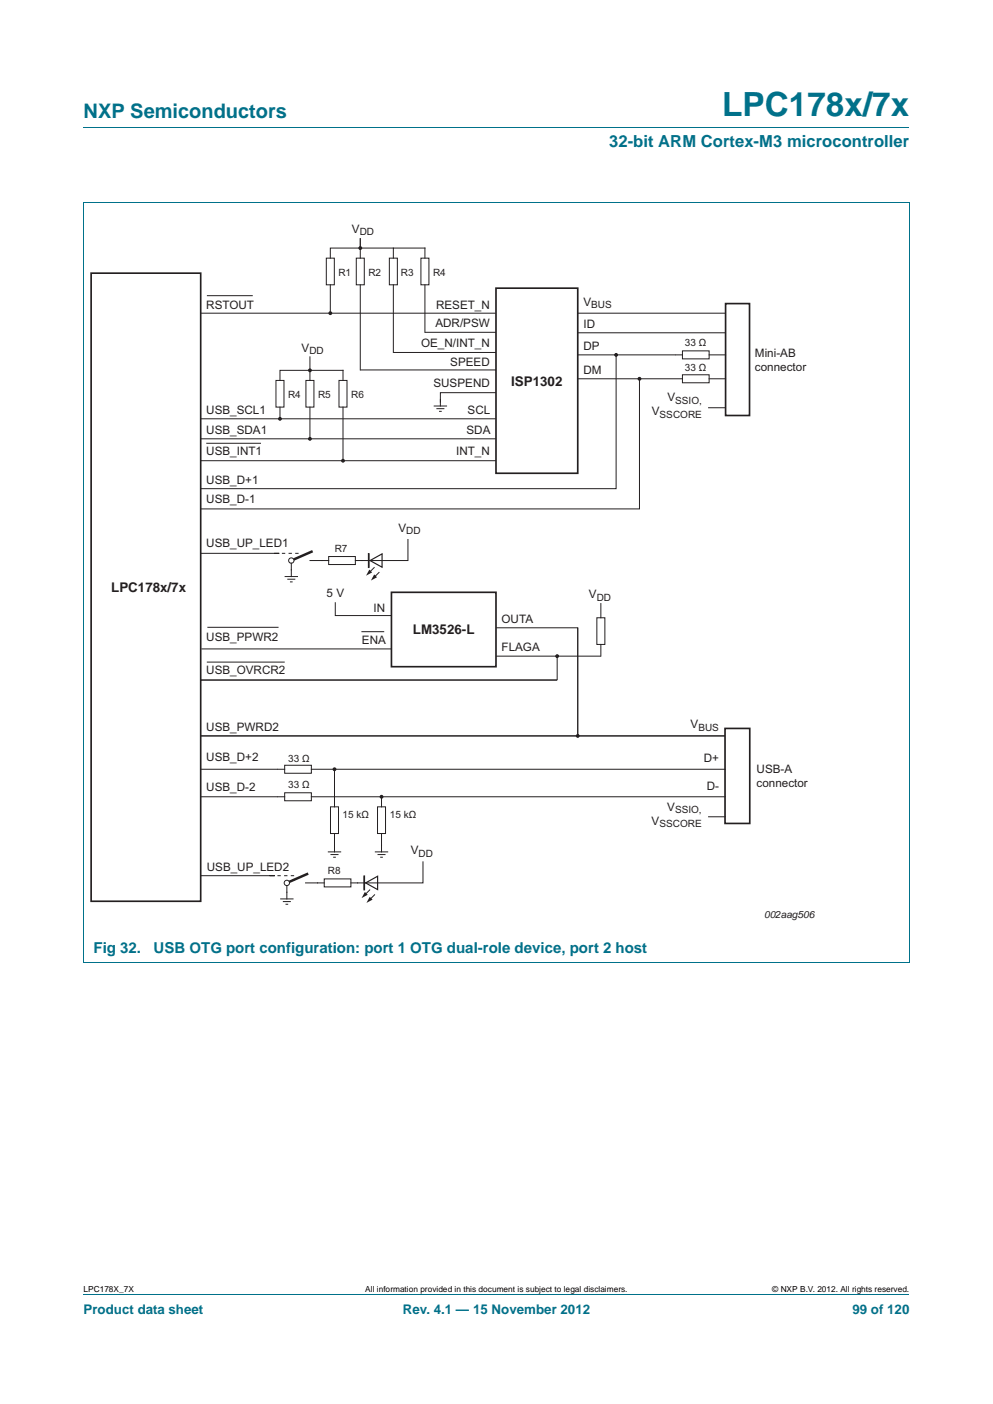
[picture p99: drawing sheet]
<svg xmlns="http://www.w3.org/2000/svg" width="210mm" height="297mm" viewBox="0 0 210 297" stroke-linecap="round" stroke-linejoin="round" font-family="sans-serif">
<defs><g id="words">
<text font-size="7" fill="#00718a" x="152.7" y="24.6">LPC178x/7x</text>
<text font-size="4.2" fill="#00718a" x="17.7" y="24.9">NXP Semiconductors</text>
<text font-size="3.5" fill="#00718a" x="128.8" y="31.1">32-bit ARM Cortex-M3 microcontroller</text>
<g font-size="3.2" fill="#00718a">
<text x="19.8" y="201.5">Fig 32.</text>
<text x="32.5" y="201.5">USB OTG port configuration: port 1 OTG dual-role device, port 2 host</text>
</g>
<g font-size="2.8" fill="#231f20">
<text x="108.1" y="81.6">ISP1302</text>
<text x="23.5" y="125.3">LPC178x/7x</text>
<text x="87.3" y="134.2">LM3526-L</text>
</g>
<g font-size="2.8" fill="#00718a">
<text x="17.7" y="277.9">Product data sheet</text>
<text x="85.2" y="277.9">Rev. 4.1 — 15 November 2012</text>
<text x="180.2" y="277.9">99 of 120</text>
</g>
<g font-size="2.5" fill="#231f20">
<text x="74.4" y="49.2">V</text>
<text x="43.6" y="65.4">RSTOUT</text>
<text x="92.2" y="65.4">RESET_N</text>
<text x="123.4" y="64.8">V</text>
<text x="92.1" y="69.2">ADR/PSW</text>
<text x="123.4" y="69.5">ID</text>
<text x="63.8" y="74.4">V</text>
<text x="89" y="73.4">OE_N/INT_N</text>
<text x="95.2" y="77.4">SPEED</text>
<text x="123.4" y="74">DP</text>
<text x="159.6" y="75.4">Mini-AB</text>
<text x="91.7" y="82">SUSPEND</text>
<text x="123.4" y="79.1">DM</text>
<text x="159.6" y="78.4">connector</text>
<text x="43.6" y="87.6">USB_SCL1</text>
<text x="98.9" y="87.5">SCL</text>
<text x="137.8" y="87.9">V</text>
<text x="141.1" y="84.9">V</text>
<text x="43.6" y="91.8">USB_SDA1</text>
<text x="98.6" y="91.7">SDA</text>
<text x="43.6" y="96.2">USB_INT1</text>
<text x="96.5" y="96.2">INT_N</text>
<text x="43.6" y="102.3">USB_D+1</text>
<text x="43.6" y="106.4">USB_D-1</text>
<text x="84.3" y="112.5">V</text>
<text x="43.6" y="115.8">USB_UP_LED1</text>
<text x="69.1" y="126.2">5 V</text>
<text x="79" y="129.4">IN</text>
<text x="106.1" y="131.8">OUTA</text>
<text x="124.5" y="126.6">V</text>
<text x="43.6" y="135.6">USB_PPWR2</text>
<text x="76.5" y="136.3">ENA</text>
<text x="106.1" y="137.8">FLAGA</text>
<text x="43.6" y="142.7">USB_OVRCR2</text>
<text x="43.6" y="154.6">USB_PWRD2</text>
<text x="146" y="154.1">V</text>
<text x="43.6" y="161.1">USB_D+2</text>
<text x="148.8" y="161.2">D+</text>
<text x="43.6" y="167.4">USB_D-2</text>
<text x="149.4" y="167.2">D-</text>
<text x="160" y="163.5">USB-A</text>
<text x="160" y="166.5">connector</text>
<text x="141.1" y="171.6">V</text>
<text x="137.8" y="174.5">V</text>
<text x="43.7" y="184.3">USB_UP_LED2</text>
<text x="86.9" y="180.7">V</text>
</g>
<g font-size="2.1" fill="#231f20">
<text x="76.1" y="49.7">DD</text>
<text x="71.6" y="58.3">R1</text>
<text x="77.9" y="58.3">R2</text>
<text x="84.8" y="58.3">R3</text>
<text x="91.6" y="58.3">R4</text>
<text x="125" y="65.3">BUS</text>
<text x="65.4" y="74.9">DD</text>
<text x="144.8" y="73.2">33 Ω</text>
<text x="144.8" y="78.5">33 Ω</text>
<text x="60.9" y="84.2">R4</text>
<text x="67.2" y="84.2">R5</text>
<text x="74.3" y="84.2">R6</text>
<text x="139.5" y="88.3">SSCORE</text>
<text x="142.8" y="85.4">SSIO,</text>
<text x="85.9" y="113">DD</text>
<text x="70.8" y="116.8">R7</text>
<text x="126.2" y="127">DD</text>
<text x="147.7" y="154.6">BUS</text>
<text x="60.9" y="161.2">33 Ω</text>
<text x="60.9" y="166.6">33 Ω</text>
<text x="72.4" y="173.1">15 kΩ</text>
<text x="82.5" y="173.1">15 kΩ</text>
<text x="142.7" y="172.1">SSIO,</text>
<text x="139.4" y="175">SSCORE</text>
<text x="69.3" y="184.9">R8</text>
<text x="88.5" y="181.2">DD</text>
<text x="161.6" y="194.2">002aag506</text>
</g>
<g font-size="1.8">
<text x="17.7" y="273.3">LPC178X_7X</text>
<text x="77.2" y="273.3">All information provided in this document is subject to legal disclaimers.</text>
<text x="163.3" y="273.3">© NXP B.V. 2012. All rights reserved.</text>
</g>
</g></defs>
<path d="M17.7 27h174.6M17.6 42.9h174.7M17.7 42.9v160.7M192.3 42.9v160.7M17.6 203.7h174.7M17.7 273.9h174.6" fill="none" stroke="#00718a" stroke-width=".21"/>
<path d="M19.3 57.8h23.1v132.9h-23.1z" fill="none" stroke="#231f20" stroke-width=".35"/>
<path d="M42.4 66.3h62.5M76.2 78.3h28.7M83.2 74.6h21.7M89.9 70.3h15M130.3 75.1v28.3h-87.9M42.4 92.8h62.5M42.4 88.6h62.5M42.4 97.5h62.5M135.2 80.1v27.6h-92.8M42.4 117.1h16.6h-1" fill="none" stroke="#231f20" stroke-width=".21"/>
<circle cx="59.2" cy="88.6" r=".28" fill="#231f20"/>
<circle cx="59.2" cy="88.6" r=".28" fill="none" stroke="#231f20" stroke-width=".25"/>
<circle cx="117.8" cy="138.8" r=".28" fill="#231f20"/>
<circle cx="117.8" cy="138.8" r=".28" fill="none" stroke="#231f20" stroke-width=".25"/>
<circle cx="122.2" cy="155.7" r=".28" fill="#231f20"/>
<circle cx="122.2" cy="155.7" r=".28" fill="none" stroke="#231f20" stroke-width=".25"/>
<circle cx="76.2" cy="52.5" r=".28" fill="#231f20"/>
<circle cx="76.2" cy="52.5" r=".28" fill="none" stroke="#231f20" stroke-width=".25"/>
<circle cx="69.8" cy="66.3" r=".28" fill="#231f20"/>
<circle cx="69.8" cy="66.3" r=".28" fill="none" stroke="#231f20" stroke-width=".25"/>
<circle cx="130.3" cy="75.1" r=".28" fill="#231f20"/>
<circle cx="130.3" cy="75.1" r=".28" fill="none" stroke="#231f20" stroke-width=".25"/>
<circle cx="135.2" cy="80.1" r=".28" fill="#231f20"/>
<circle cx="135.2" cy="80.1" r=".28" fill="none" stroke="#231f20" stroke-width=".25"/>
<circle cx="65.5" cy="78.4" r=".28" fill="#231f20"/>
<circle cx="65.5" cy="78.4" r=".28" fill="none" stroke="#231f20" stroke-width=".25"/>
<circle cx="72.5" cy="97.5" r=".28" fill="#231f20"/>
<circle cx="72.5" cy="97.5" r=".28" fill="none" stroke="#231f20" stroke-width=".25"/>
<circle cx="65.5" cy="92.8" r=".28" fill="#231f20"/>
<circle cx="65.5" cy="92.8" r=".28" fill="none" stroke="#231f20" stroke-width=".25"/>
<circle cx="80.7" cy="168.6" r=".28" fill="#231f20"/>
<circle cx="80.7" cy="168.6" r=".28" fill="none" stroke="#231f20" stroke-width=".25"/>
<path d="M79.8 170.7h1.7v5.6h-1.7zM80.7 168.6v2.1M80.7 176.3v3.9M79.3 180.2h2.8M79.8 180.8h1.7M80.4 181.4h.6" fill="none" stroke="#231f20" stroke-width=".21"/>
<circle cx="70.7" cy="162.7" r=".28" fill="#231f20"/>
<circle cx="70.7" cy="162.7" r=".28" fill="none" stroke="#231f20" stroke-width=".25"/>
<g fill="none" stroke="#231f20" stroke-width=".21">
<path d="M65.5 75.5v5M58.4 80.5h1.6v5.6h-1.6zM59.2 80.5v-2.1h13.3v2.1M59.2 86.1v2.5M64.7 80.5h1.7v5.6h-1.7zM65.5 86.1v6.7M71.7 80.5h1.7v5.6h-1.7zM72.5 86.1v11.4M68.1 118.6h1.4M69.5 117.7h5.6v1.7h-5.6zM75.1 118.6h1.5M60.2 122h2.8"/>
<path d="M60.8 122.5h1.6M61.3 123.1h.6M61.6 120.6v1.4M42.4 143.9h75.4M42.4 155.7h110.9M58.8 162.7h1.4M58.8 168.6h1.4M60.2 161.9h5.6v1.7h-5.6zM60.2 167.7h5.6v1.7h-5.6zM65.8 162.7h87.5M65.8 168.6h87.5M69.9 170.7h1.7v5.6h-1.7z"/>
<path d="M70.7 176.3v3.9M70.7 162.7v8M69.3 180.2h2.8M69.9 180.8h1.7M70.5 181.4h.5"/>
</g>
<path d="M153.4 64.2h5.1v23.7h-5.1zM153.3 154.1h5.2v20.1h-5.2z" fill="none" stroke="#231f20" stroke-width=".35"/>
<path d="M66.1 116.6l-4.5 2" fill="none" stroke="#231f20" stroke-width=".53"/>
<circle cx="61.6" cy="118.6" r=".56" fill="#fff"/>
<g fill="none" stroke="#231f20" stroke-width=".21">
<path d="M61.6 119.2v1.4M65.5 118.6h2.6M86.3 114.1v4.5h-9.7"/>
<circle cx="61.6" cy="118.6" r=".56"/>
</g>
<path d="M59.6 117.1h4.2" fill="none" stroke="#231f20" stroke-width=".21" stroke-dasharray=".7 .7" stroke-linecap="butt"/>
<path d="M78.1 120.5l.6 .6-1.3 .7z" fill="#231f20"/>
<path d="M79.2 120l-1.2 1.2" fill="none" stroke="#231f20" stroke-width=".21"/>
<path d="M79.1 121.5l.6 .6-1.3 .7z" fill="#231f20"/>
<path d="M78 117.2v2.8M80.2 121l-1.2 1.2M42.4 185.3h15.7h-1.1M59.2 190.2h2.9M59.8 190.7h1.7M60.4 191.3h.5M60.7 188.8v1.4M67.1 186.8h1.5M68.6 185.9h5.6v1.7h-5.6zM74.2 186.8h1.4" fill="none" stroke="#231f20" stroke-width=".21"/>
<path d="M78.3 118.6l2.5-1.4v2.8z" fill="none" stroke="#231f20" stroke-width=".25"/>
<path d="M78 117.2v2.8" fill="none" stroke="#231f20" stroke-width=".35"/>
<path d="M65.2 184.8l-4.5 2" fill="none" stroke="#231f20" stroke-width=".53"/>
<circle cx="60.7" cy="186.8" r=".56" fill="#fff"/>
<g fill="none" stroke="#231f20" stroke-width=".21">
<path d="M60.7 187.4v1.4M64.6 186.8h2.5M89.4 182.3v4.5h-13.8"/>
<circle cx="60.7" cy="186.8" r=".56"/>
</g>
<path d="M58.7 185.3h4.2" fill="none" stroke="#231f20" stroke-width=".21" stroke-dasharray=".7 .7" stroke-linecap="butt"/>
<path d="M77.2 188.7l.6 .6-1.3 .7z" fill="#231f20"/>
<path d="M78.3 188.2l-1.2 1.2" fill="none" stroke="#231f20" stroke-width=".21"/>
<path d="M78.2 189.7l.6 .6-1.3 .7z" fill="#231f20"/>
<g fill="none" stroke="#231f20" stroke-width=".21">
<path d="M69 54.6h1.7v5.7h-1.7zM75.3 54.6h1.7v5.7h-1.7zM76.2 50.4v4.2M82.3 54.6h1.7v5.7h-1.7zM83.2 52.5h-13.4v2.1M83.2 54.6v-2.1h6.7v2.1M89 54.6h1.7v5.7h-1.7zM43.7 62.6h9.7M69.8 60.3v6M76.2 60.3v18M83.2 60.3v14.3M89.9 60.3v10"/>
<path d="M122.2 66.3h31.2M122.2 70.4h31.2M122.2 75.1h22.1M144.3 79.3h5.7v1.7h-5.7zM144.3 74.2h5.7v1.7h-5.7zM150 75.1h3.4M43.6 93.8h11.6M91.7 85.9h2.8M92.3 86.5h1.7M92.8 87h.6M93.1 84.5v1.4M104.9 83.1h-11.8v2.1"/>
<path d="M122.2 80.1h22.1M149.7 86.3h3.7M150 80.1h3.4M42.6 137.3h40.2M43.9 132.7h15M70.9 127.4v2.8h11.9M76.4 133.6h4.8M104.9 132.8h17.3M117.8 138.8v5.1M122.2 132.8v22.9M126.2 130.7h1.7v5.6h-1.7zM127.1 136.3v2.5h-22.2"/>
<path d="M127.1 127.7v3M43.7 140.1h16.5M42.4 162.7h16.4M42.4 168.6h16.4M149.7 172.8h3.7M77 185.4v2.8M79.3 189.2l-1.2 1.2"/>
</g>
<path d="M77.3 186.8l2.5-1.4v2.8z" fill="none" stroke="#231f20" stroke-width=".25"/>
<path d="M104.9 61h17.3v39.1h-17.3zM82.8 125.3h22.1v15.8h-22.1zM77 185.4v2.8" fill="none" stroke="#231f20" stroke-width=".35"/>
<use href="#words"/>
</svg>
